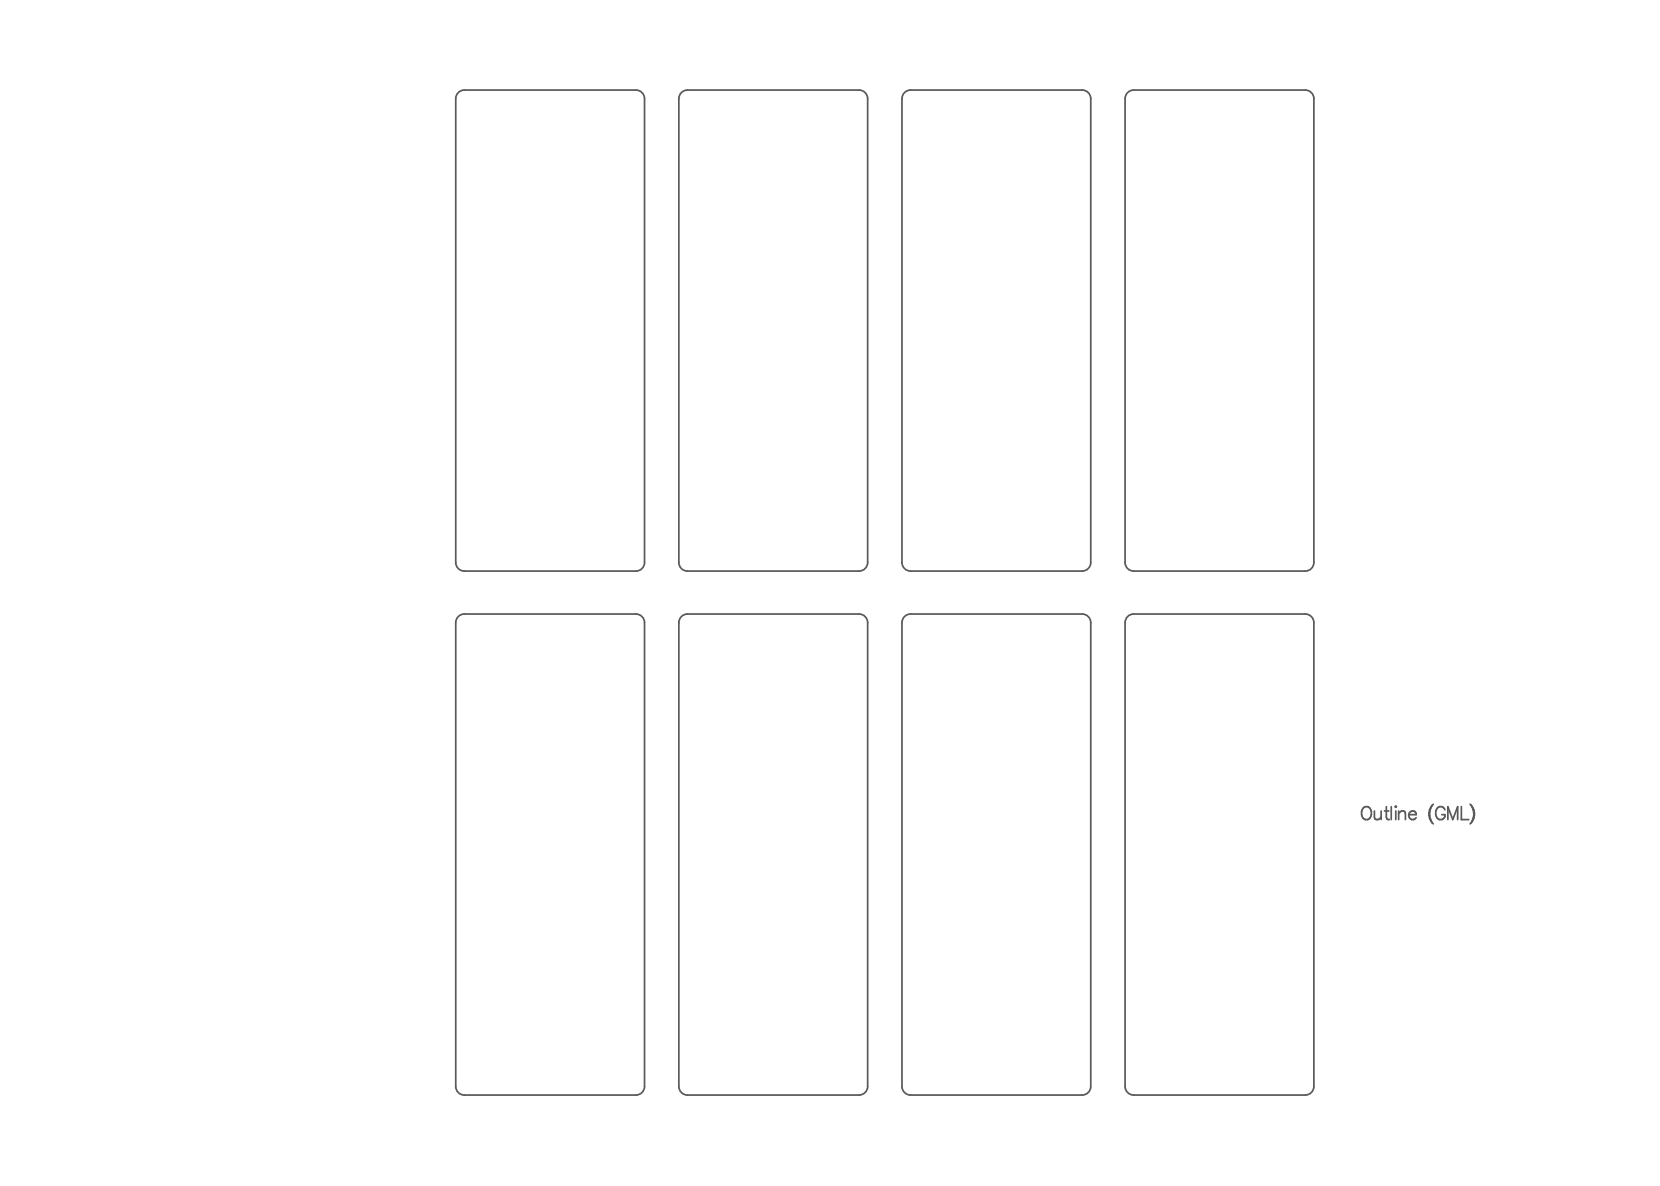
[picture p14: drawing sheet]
<svg xmlns="http://www.w3.org/2000/svg" width="644mm" height="460mm" viewBox="0 0 644 460" stroke-linecap="round" stroke-linejoin="round" font-family="sans-serif">
<g fill="none" stroke="#5a5a5a" stroke-width=".67">
<path d="M177.8 35.9l1.1-.7 1.3-.3h66.6a3.3 3.3 0 0 1 3.3 3.4v179.9a3.3 3.3 0 0 1-3.3 3.3h-66.6a3.3 3.3 0 0 1-3.3-3.3v-179.9l.2-1.3zM264.4 35.9l1.1-.7 1.3-.3h66.6a3.3 3.3 0 0 1 3.3 3.4v179.9a3.3 3.3 0 0 1-3.3 3.3h-66.6a3.3 3.3 0 0 1-3.4-3.3v-179.9l.3-1.3zM351 35.9l1-.7 1.3-.3h66.6a3.3 3.3 0 0 1 3.4 3.4v179.9a3.3 3.3 0 0 1-3.4 3.3h-66.6a3.3 3.3 0 0 1-3.3-3.3v-179.9l.3-1.3zM437.6 35.9l1-.7 1.3-.3h66.6a3.3 3.3 0 0 1 3.4 3.4v179.9a3.3 3.3 0 0 1-3.4 3.3h-66.6a3.3 3.3 0 0 1-3.3-3.3v-179.9l.3-1.3zM177.8 239.1l1.1-.7 1.3-.2h66.6a3.3 3.3 0 0 1 3.3 3.3v179.9a3.3 3.3 0 0 1-3.3 3.3h-66.6a3.3 3.3 0 0 1-3.3-3.3v-179.9l.2-1.3zM264.4 239.1l1.1-.7 1.3-.2h66.6a3.3 3.3 0 0 1 3.3 3.3v179.9a3.3 3.3 0 0 1-3.3 3.3h-66.6a3.3 3.3 0 0 1-3.4-3.3v-179.9l.3-1.3zM351 239.1l1-.7 1.3-.2h66.6a3.3 3.3 0 0 1 3.4 3.3v179.9a3.3 3.3 0 0 1-3.4 3.3h-66.6a3.3 3.3 0 0 1-3.3-3.3v-179.9l.3-1.3zM437.6 239.1l1-.7 1.3-.2h66.6a3.3 3.3 0 0 1 3.4 3.3v179.9a3.3 3.3 0 0 1-3.4 3.3h-66.6a3.3 3.3 0 0 1-3.3-3.3v-179.9l.3-1.3zM529.3 313.1a2.3 2.3 0 0 1 2.7 .8 2.3 2.3 0 0 1-.1 2.8 1.84 1.84 0 0 1-2.1 1.2 1.84 1.84 0 0 1-1.4-1.9 3 3 0 0 1 .9-2.9zM533.3 314.6l.3 3.1 1.2 .2 1.2-1M536 314.6v3.3M537.3 314.6h1.6"/>
<path d="M538 312.9v4l.2 .8 1 .2M539.9 312.9v5M541.6 312.7l.3 .2-.3 .2-.2-.2zM541.6 314.6v3.3M542.8 315.5l1.1-.9 1.2 .2 .3 3.1M542.8 314.6v3.3M546.7 316a1.57 1.57 0 0 0 .9 1.8 1.57 1.57 0 0 0 1.9-.6M547.4 314.8a1.32 1.32 0 0 1 1.5-.1 1.32 1.32 0 0 1 .6 1.3h-2.8zM555.7 312.4a5.2 5.2 0 0 0 0 6.7M555.7 319.1l.5 .5M555.7 312.4l-.5 1a6.1 6.1 0 0 0 .5 5.7M556.2 311.9l-.5 .5"/>
<path d="M560.7 314.1a1.84 1.84 0 0 0-2.1-1.2 1.84 1.84 0 0 0-1.5 1.9 2.19 2.19 0 0 0 .5 2.4 2.19 2.19 0 0 0 2.4 .5l.7-1v-.7h-1.2M561.9 317.9v-5l1.9 5 1.9-5v5M567.1 312.9v5h2.8M570.5 311.9l.5 .5M571 312.4a5.2 5.2 0 0 1 0 6.7M571 319.1l-.5 .5M571 312.4l.4 1a6.1 6.1 0 0 1-.4 5.7"/>
</g>
</svg>
